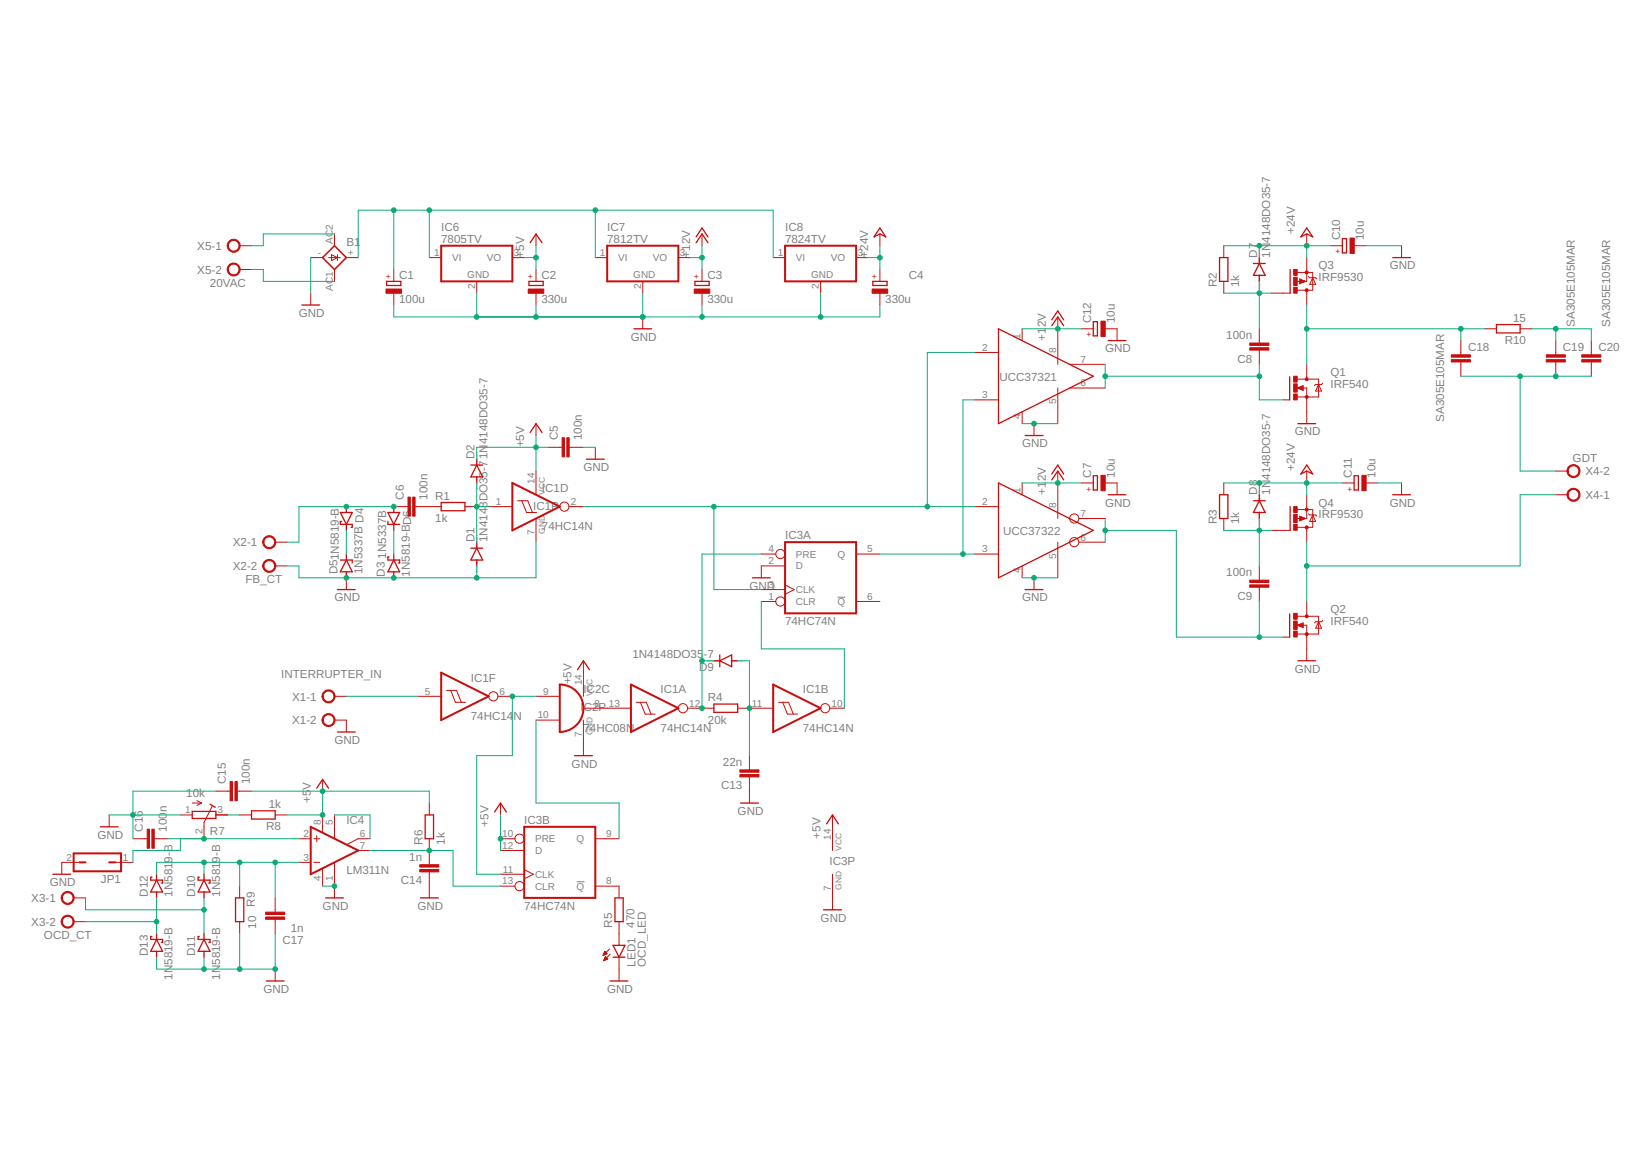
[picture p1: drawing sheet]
<svg xmlns="http://www.w3.org/2000/svg" width="297mm" height="210mm" viewBox="0 0 297 210" stroke-linecap="round" stroke-linejoin="round" font-family="sans-serif">
<defs><g id="words">
<g font-size="2.1" fill="#808080">
<text x="79.4" y="41.5">IC6</text>
<text x="109.2" y="41.5">IC7</text>
<text x="141.2" y="41.5">IC8</text>
<text x="35.5" y="45">X5-1</text>
<text x="62.3" y="44.2">B1</text>
<text x="79.4" y="43.7">7805TV</text>
<text x="94.3" y="46.3" transform="rotate(-90 94.3 46.3)">+5V</text>
<text x="109.2" y="43.7">7812TV</text>
<text x="124.2" y="46.3" transform="rotate(-90 124.2 46.3)">+12V</text>
<text x="141.2" y="43.7">7824TV</text>
<text x="156.2" y="46.3" transform="rotate(-90 156.2 46.3)">+24V</text>
<text x="226.2" y="46.3" transform="rotate(-90 226.2 46.3)">D7</text>
<text x="228.5" y="46.3" transform="rotate(-90 228.5 46.3)">1N</text>
<text x="228.5" y="43.7" transform="rotate(-90 228.5 43.7)">4148DO35-7</text>
<text x="233" y="42.1" transform="rotate(-90 233 42.1)">+24V</text>
<text x="241.1" y="43.2" transform="rotate(-90 241.1 43.2)">C10</text>
<text x="245.4" y="43.2" transform="rotate(-90 245.4 43.2)">10u</text>
<text x="35.5" y="49.2">X5-2</text>
<text x="37.8" y="51.6">20VAC</text>
<text x="71.8" y="50.2">C1</text>
<text x="97.4" y="50.2">C2</text>
<text x="127.3" y="50.2">C3</text>
<text x="163.5" y="50.2">C4</text>
<text x="218.9" y="51.7" transform="rotate(-90 218.9 51.7)">R2</text>
<text x="222.9" y="51.7" transform="rotate(-90 222.9 51.7)">1k</text>
<text x="237.2" y="50.6">IRF9530</text>
<text x="237.2" y="48.5">Q3</text>
<text x="250" y="48.5">GND</text>
<text x="53.8" y="57">GND</text>
<text x="71.8" y="54.5">100u</text>
<text x="97.4" y="54.5">330u</text>
<text x="127.3" y="54.5">330u</text>
<text x="159.3" y="54.5">330u</text>
<text x="188.2" y="58.9" transform="rotate(-90 188.2 58.9)">2V</text>
<text x="196.3" y="58.2" transform="rotate(-90 196.3 58.2)">C12</text>
<text x="200.6" y="58.2" transform="rotate(-90 200.6 58.2)">10u</text>
<text x="272.2" y="57.9">15</text>
<text x="283.3" y="58.8" transform="rotate(-90 283.3 58.8)">SA305E105MAR</text>
<text x="289.7" y="58.8" transform="rotate(-90 289.7 58.8)">SA305E105MAR</text>
<text x="113.5" y="61.3">GND</text>
<text x="188.2" y="61.3" transform="rotate(-90 188.2 61.3)">+1</text>
<text x="198.8" y="63.4">GND</text>
<text x="220.6" y="61">100n</text>
<text x="222.6" y="65.2">C8</text>
<text x="264.1" y="63.1">C18</text>
<text x="270.7" y="61.9">R10</text>
<text x="281.2" y="63.1">C19</text>
<text x="287.6" y="63.1">C20</text>
<text x="179.8" y="68.5">UCC37321</text>
<text x="239.4" y="69.8">IRF540</text>
<text x="239.4" y="67.7">Q1</text>
<text x="259.8" y="75.9" transform="rotate(-90 259.8 75.9)">SA305E105MAR</text>
<text x="85.4" y="82.6" transform="rotate(-90 85.4 82.6)">D2</text>
<text x="87.7" y="79.9" transform="rotate(-90 87.7 79.9)">4148DO35-7</text>
<text x="94.3" y="80.5" transform="rotate(-90 94.3 80.5)">+5V</text>
<text x="100.4" y="79.2" transform="rotate(-90 100.4 79.2)">C5</text>
<text x="104.7" y="79.2" transform="rotate(-90 104.7 79.2)">100n</text>
<text x="183.9" y="80.5">GND</text>
<text x="233" y="78.3">GND</text>
<text x="282.9" y="83.1">GDT</text>
<text x="72.7" y="89.8" transform="rotate(-90 72.7 89.8)">C6</text>
<text x="76.9" y="89.8" transform="rotate(-90 76.9 89.8)">100n</text>
<text x="78.3" y="89.9">R1</text>
<text x="97.5" y="88.5">IC1D</text>
<text x="105" y="84.7">GND</text>
<text x="188.2" y="89" transform="rotate(-90 188.2 89)">+1</text>
<text x="188.2" y="86.6" transform="rotate(-90 188.2 86.6)">2V</text>
<text x="196.3" y="85.9" transform="rotate(-90 196.3 85.9)">C7</text>
<text x="200.6" y="85.9" transform="rotate(-90 200.6 85.9)">10u</text>
<text x="226.2" y="89" transform="rotate(-90 226.2 89)">D8</text>
<text x="228.5" y="89" transform="rotate(-90 228.5 89)">1N</text>
<text x="228.5" y="86.3" transform="rotate(-90 228.5 86.3)">4148DO35-7</text>
<text x="233" y="84.7" transform="rotate(-90 233 84.7)">+24V</text>
<text x="243.2" y="85.9" transform="rotate(-90 243.2 85.9)">C11</text>
<text x="247.5" y="85.9" transform="rotate(-90 247.5 85.9)">10u</text>
<text x="285.2" y="89.7">X4-1</text>
<text x="285.2" y="85.5">X4-2</text>
<text x="78.3" y="93.9">1k</text>
<text x="95.9" y="91.7">IC1P</text>
<text x="97.5" y="95.4">74HC14N</text>
<text x="198.8" y="91.1">GND</text>
<text x="218.9" y="94.3" transform="rotate(-90 218.9 94.3)">R3</text>
<text x="222.9" y="94.3" transform="rotate(-90 222.9 94.3)">1k</text>
<text x="237.2" y="93.3">IRF9530</text>
<text x="237.2" y="91.1">Q4</text>
<text x="250" y="91.1">GND</text>
<text x="41.9" y="98.3">X2-1</text>
<text x="69.5" y="100.5" transform="rotate(-90 69.5 100.5)">1N5337B</text>
<text x="85.4" y="97.5" transform="rotate(-90 85.4 97.5)">D1</text>
<text x="87.7" y="97.5" transform="rotate(-90 87.7 97.5)">1N4148DO35-71N</text>
<text x="141.2" y="97">IC3A</text>
<text x="180.5" y="96.2">UCC37322</text>
<text x="41.9" y="102.5">X2-2</text>
<text x="44.2" y="104.9">FB_CT</text>
<text x="60.7" y="103.3" transform="rotate(-90 60.7 103.3)">D51N5819-B</text>
<text x="65.2" y="103.3" transform="rotate(-90 65.2 103.3)">1N5337B D4</text>
<text x="69.2" y="103.7" transform="rotate(-90 69.2 103.7)">D3</text>
<text x="73.7" y="103.7" transform="rotate(-90 73.7 103.7)">1N5819-BD6</text>
<text x="134.8" y="106.1">GND</text>
<text x="220.6" y="103.6">100n</text>
<text x="222.6" y="107.9">C9</text>
<text x="60.2" y="108.2">GND</text>
<text x="141.2" y="112.5">74HC74N</text>
<text x="183.9" y="108.2">GND</text>
<text x="239.4" y="112.5">IRF540</text>
<text x="239.4" y="110.3">Q2</text>
<text x="113.8" y="118.4">1N4148DO35</text>
<text x="126.6" y="118.4">-7</text>
<text x="50.6" y="121.9">INTERRUPTER_IN</text>
<text x="84.7" y="122.6">IC1F</text>
<text x="102.8" y="123.1" transform="rotate(-90 102.8 123.1)">+5V</text>
<text x="105" y="124.7">I</text>
<text x="105.6" y="124.7">C2C</text>
<text x="118.8" y="124.7">IC1A</text>
<text x="125.8" y="120.8">D9</text>
<text x="144.4" y="124.7">IC1B</text>
<text x="233" y="121">GND</text>
<text x="52.6" y="126">X1-1</text>
<text x="52.6" y="130.3">X1-2</text>
<text x="84.7" y="129.5">74HC14</text>
<text x="92.4" y="129.5">N</text>
<text x="104.4" y="127.9">IC2P</text>
<text x="105" y="131.6">74HC08N</text>
<text x="118.8" y="131.6">74HC14N</text>
<text x="127.4" y="130.2">20k</text>
<text x="127.4" y="126.1">R4</text>
<text x="144.4" y="131.6">74HC14N</text>
<text x="60.2" y="133.8">GND</text>
<text x="130.1" y="137.7">22n</text>
<text x="33.5" y="143.4">10k</text>
<text x="40.7" y="141" transform="rotate(-90 40.7 141)">C15</text>
<text x="44.9" y="141" transform="rotate(-90 44.9 141)">100n</text>
<text x="55.9" y="142.1" transform="rotate(-90 55.9 142.1)">V</text>
<text x="102.8" y="138">GND</text>
<text x="129.7" y="142">C13</text>
<text x="25.7" y="149.6" transform="rotate(-90 25.7 149.6)">C16</text>
<text x="30" y="149.6" transform="rotate(-90 30 149.6)">100</text>
<text x="30" y="146.1" transform="rotate(-90 30 146.1)">n</text>
<text x="47.9" y="149.3">R8</text>
<text x="48.4" y="145.3">1k</text>
<text x="55.9" y="144.4" transform="rotate(-90 55.9 144.4)">+5</text>
<text x="62.3" y="148.2">IC4</text>
<text x="87.9" y="148.7" transform="rotate(-90 87.9 148.7)">+5V</text>
<text x="94.3" y="148.2">IC3B</text>
<text x="132.7" y="146.6">GND</text>
<text x="17.5" y="150.8">GND</text>
<text x="37.8" y="150.1">R7</text>
<text x="73.6" y="154.8">1n</text>
<text x="76" y="151.9" transform="rotate(-90 76 151.9)">R6</text>
<text x="80" y="151.9" transform="rotate(-90 80 151.9)">1k</text>
<text x="147.6" y="150.8" transform="rotate(-90 147.6 150.8)">+5V</text>
<text x="149.2" y="155.6">IC3P</text>
<text x="9" y="159.4">GND</text>
<text x="18.2" y="158.7">JP1</text>
<text x="26.6" y="161.3" transform="rotate(-90 26.6 161.3)">D12</text>
<text x="31.1" y="161.3" transform="rotate(-90 31.1 161.3)">1N5819-B</text>
<text x="35.1" y="161.3" transform="rotate(-90 35.1 161.3)">D10</text>
<text x="39.6" y="161.3" transform="rotate(-90 39.6 161.3)">1N5819-B</text>
<text x="62.3" y="157.2">LM311N</text>
<text x="72.1" y="159.1">C14</text>
<text x="5.6" y="162.3">X3-1</text>
<text x="5.6" y="166.5">X3-2</text>
<text x="45.9" y="163.1" transform="rotate(-90 45.9 163.1)">R9</text>
<text x="46.1" y="167" transform="rotate(-90 46.1 167)">10</text>
<text x="52.3" y="167.6">1n</text>
<text x="58" y="163.6">GND</text>
<text x="75.1" y="163.6">GND</text>
<text x="94.3" y="163.6">74HC74N</text>
<text x="110.1" y="166.8" transform="rotate(-90 110.1 166.8)">R5</text>
<text x="114.1" y="166.8" transform="rotate(-90 114.1 166.8)">470</text>
<text x="147.6" y="165.8">GND</text>
<text x="7.9" y="168.9">OCD_CT</text>
<text x="26.6" y="172" transform="rotate(-90 26.6 172)">D13</text>
<text x="35.1" y="172" transform="rotate(-90 35.1 172)">D11</text>
<text x="50.8" y="169.7">C17</text>
<text x="114.4" y="173.9" transform="rotate(-90 114.4 173.9)">LED1</text>
<text x="116.2" y="173.9" transform="rotate(-90 116.2 173.9)">OCD_LED</text>
<text x="31.1" y="176.2" transform="rotate(-90 31.1 176.2)">1N5819-B</text>
<text x="39.6" y="176.2" transform="rotate(-90 39.6 176.2)">1N5819-B</text>
<text x="47.4" y="178.6">GND</text>
<text x="109.2" y="178.6">GND</text>
</g>
<g font-size="1.8" fill="#808080">
<text x="57.2" y="46">-</text>
<text x="59.9" y="43.9" transform="rotate(-90 59.9 43.9)">AC2</text>
<text x="62.6" y="46">+</text>
<text x="78.1" y="46">1</text>
<text x="81.3" y="47">VI</text>
<text x="87.6" y="47">VO</text>
<text x="92.5" y="46">3</text>
<text x="107.9" y="46">1</text>
<text x="111.2" y="47">VI</text>
<text x="117.5" y="47">VO</text>
<text x="122.3" y="46">3</text>
<text x="139.9" y="46">1</text>
<text x="143.2" y="47">VI</text>
<text x="149.5" y="47">VO</text>
<text x="154.3" y="46">3</text>
<text x="59.9" y="52.3" transform="rotate(-90 59.9 52.3)">AC1</text>
<text x="84.1" y="50">GND</text>
<text x="85.5" y="51.9" transform="rotate(-90 85.5 51.9)">2</text>
<text x="113.9" y="50">GND</text>
<text x="115.3" y="51.9" transform="rotate(-90 115.3 51.9)">2</text>
<text x="145.9" y="50">GND</text>
<text x="147.3" y="51.9" transform="rotate(-90 147.3 51.9)">2</text>
<text x="176.7" y="63.1">2</text>
<text x="183.6" y="61" transform="rotate(-90 183.6 61)">1</text>
<text x="190" y="63.6" transform="rotate(-90 190 63.6)">8</text>
<text x="194.4" y="65.2">7</text>
<text x="176.7" y="71.6">3</text>
<text x="194.4" y="69.5">6</text>
<text x="183.6" y="75.4" transform="rotate(-90 183.6 75.4)">4</text>
<text x="190" y="72.8" transform="rotate(-90 190 72.8)">5</text>
<text x="96.1" y="87" transform="rotate(-90 96.1 87)">14</text>
<text x="183.6" y="88.7" transform="rotate(-90 183.6 88.7)">1</text>
<text x="89.2" y="90.8">1</text>
<text x="102.7" y="90.8">2</text>
<text x="176.7" y="90.8">2</text>
<text x="190" y="91.3" transform="rotate(-90 190 91.3)">8</text>
<text x="194.4" y="93">7</text>
<text x="96.1" y="96.2" transform="rotate(-90 96.1 96.2)">7</text>
<text x="138.3" y="101.5">2</text>
<text x="138.3" y="99.4">4</text>
<text x="143.2" y="100.3">PRE</text>
<text x="150.7" y="100.3">Q</text>
<text x="156" y="99.4">5</text>
<text x="176.7" y="99.4">3</text>
<text x="190" y="100.5" transform="rotate(-90 190 100.5)">5</text>
<text x="194.4" y="97.2">6</text>
<text x="138.3" y="107.9">1</text>
<text x="138.3" y="105.8">3</text>
<text x="143.2" y="102.4">D</text>
<text x="143.2" y="106.7">CLK</text>
<text x="156" y="107.9">6</text>
<text x="183.6" y="103.1" transform="rotate(-90 183.6 103.1)">4</text>
<text x="143.2" y="108.8">CLR</text>
<text x="150.7" y="108.8">Q</text>
<text x="76.4" y="125">5</text>
<text x="89.9" y="125">6</text>
<text x="97.8" y="125">9</text>
<text x="104.7" y="123.3" transform="rotate(-90 104.7 123.3)">14</text>
<text x="96.8" y="129.2">10</text>
<text x="106.9" y="127.1">8</text>
<text x="109.6" y="127.1">13</text>
<text x="124" y="127.1">12</text>
<text x="135.3" y="127.1">11</text>
<text x="149.6" y="127.1">10</text>
<text x="104.7" y="132.5" transform="rotate(-90 104.7 132.5)">7</text>
<text x="33.3" y="146.3">1</text>
<text x="39.1" y="146.3">3</text>
<text x="57.7" y="148.4" transform="rotate(-90 57.7 148.4)">8</text>
<text x="59.9" y="148.4" transform="rotate(-90 59.9 148.4)">5</text>
<text x="12" y="154.8">2</text>
<text x="22.1" y="154.8">1</text>
<text x="36.4" y="150" transform="rotate(-90 36.4 150)">2</text>
<text x="54.6" y="154.8">3</text>
<text x="54.6" y="150.5">2</text>
<text x="64.7" y="150.5">6</text>
<text x="64.7" y="152.7">7</text>
<text x="90.4" y="152.7">12</text>
<text x="90.4" y="150.5">10</text>
<text x="96.3" y="153.6">D</text>
<text x="96.3" y="151.5">PRE</text>
<text x="103.7" y="151.5">Q</text>
<text x="109.1" y="150.5">9</text>
<text x="149.5" y="151" transform="rotate(-90 149.5 151)">14</text>
<text x="57.7" y="158.5" transform="rotate(-90 57.7 158.5)">4</text>
<text x="59.9" y="158.5" transform="rotate(-90 59.9 158.5)">1</text>
<text x="90.4" y="159.1">13</text>
<text x="90.5" y="156.9">11</text>
<text x="96.3" y="160">CLR</text>
<text x="96.3" y="157.9">CLK</text>
<text x="103.7" y="160">Q</text>
<text x="109.1" y="159.1">8</text>
<text x="149.5" y="160.2" transform="rotate(-90 149.5 160.2)">7</text>
</g>
<g font-size="1.5" fill="#c90d0c">
<text x="240.3" y="45.8">+</text>
<text x="70.4" y="50.3" transform="rotate(-90 70.4 50.3)">+</text>
<text x="96" y="50.3" transform="rotate(-90 96 50.3)">+</text>
<text x="125.8" y="50.3" transform="rotate(-90 125.8 50.3)">+</text>
<text x="157.8" y="50.3" transform="rotate(-90 157.8 50.3)">+</text>
<text x="195.5" y="60.7">+</text>
<text x="195.5" y="88.4">+</text>
<text x="242.4" y="88.4">+</text>
</g>
<g font-size="1.5" fill="#808080">
<text x="98" y="89" transform="rotate(-90 98 89)">VCC</text>
<text x="98" y="96" transform="rotate(-90 98 96)">GND</text>
<text x="106.6" y="125.3" transform="rotate(-90 106.6 125.3)">VCC</text>
<text x="106.6" y="132.3" transform="rotate(-90 106.6 132.3)">GND</text>
<text x="151.4" y="153" transform="rotate(-90 151.4 153)">VCC</text>
<text x="151.4" y="160" transform="rotate(-90 151.4 160)">GND</text>
</g>
<g font-size=".5" fill="#ffba08">
<text x="226.7" y="47.7" transform="rotate(-90 226.7 47.7)">SpiceOrder 2</text>
<text x="226.7" y="52" transform="rotate(-90 226.7 52)">SpiceOrder 1</text>
<text x="85.9" y="83.9" transform="rotate(-90 85.9 83.9)">SpiceOrder 2</text>
<text x="85.9" y="88.2" transform="rotate(-90 85.9 88.2)">SpiceOrder 1</text>
<text x="226.7" y="94.6" transform="rotate(-90 226.7 94.6)">SpiceOrder 1</text>
<text x="226.7" y="90.3" transform="rotate(-90 226.7 90.3)">SpiceOrder 2</text>
<text x="85.9" y="98.9" transform="rotate(-90 85.9 98.9)">SpiceOrder 2</text>
<text x="85.9" y="103.1" transform="rotate(-90 85.9 103.1)">SpiceOrder 1</text>
<text x="127.1" y="119">SpiceOrder 2</text>
<text x="131.4" y="119">SpiceOrder 1</text>
</g>
</g></defs>
<path d="M150.7 107.4h1.4M103.8 158.6h1.4" fill="none" stroke="#808080" stroke-width=".18"/>
<g fill="none" stroke="#c90d0c" stroke-width=".36">
<path d="M79.4 44.2h12.8v6.4h-12.8zM109.2 44.2h12.8v6.4h-12.8zM141.2 44.2h12.8v6.4h-12.8zM92.2 86.9l8.5 4.2-8.5 4.3zM141.2 97.5h12.8v12.8h-12.8zM79.4 121l8.5 4.2-8.5 4.3zM100.7 123.1a4.3 4.3 0 0 1 4.3 4.3 4.3 4.3 0 0 1-4.3 4.3zM113.5 123.1l8.5 4.3-8.5 4.3zM139.1 123.1l8.5 4.3-8.5 4.3zM13.3 153.5h8.5v3.2h-8.5zM14.3 155.1h1.1M19.6 155.1h1.1"/>
<path d="M55.9 148.7l8.6 4.3-8.6 4.2zM94.3 148.7h12.8v12.8h-12.8z"/>
</g>
<g fill="none" stroke="#c90d0c" stroke-width=".18">
<path d="M43.1 44.2h2.2M43.1 48.5h2.2M55.9 46.3h2.1M55.9 52.7v2.2M59.1 46.3h2.1M59.6 45.8l1.1 .5-1.1 .6zM60.2 42.1v2.1M60.2 48.5v2.1M60.7 45.8v1.1M62.3 46.3h2.2M70.8 48.5v2.1M70.8 52.7v2.2"/>
<path d="M77.2 46.3h2.2M85.8 50.6v2.1M92.2 46.3h2.1M96.4 42.1v2.1M96.4 48.5v2.1M96.4 52.7v2.2M107.1 46.3h2.1M115.6 50.6v2.1M115.6 57v2.1M122 46.3h2.2M126.3 42.1v2.1M126.3 48.5v2.1"/>
<path d="M126.3 52.7v2.2M139.1 46.3h2.1M147.6 50.6v2.1M154 46.3h2.2M158.3 42.1v2.1M158.3 48.5v2.1M158.3 52.7v2.2M183.9 59.1v2.2M190.3 57v8.5M194.6 59.1h2.1M198.8 59.1h2.2v2.2M220.2 44.2v2.1"/>
<path d="M220.2 50.6v2.1M226.6 59.1v2.6M228.7 52.7h3.4M233.2 50.6h.7M233.4 49h2.8v3.2h-2.8M233.8 50.2l1.1 .4-1.1 .4zM235.1 42.1v2.1M235.1 46.3v4.3h-.3M235.1 52.2v2.7M235.4 49.7l.2 .3h1.1l.2 .2M236.2 50l.5 1.1h-1.1zM239.4 44.2h2.1"/>
<path d="M243.6 44.2h2.2M252.2 44.2v2.1M267.1 59.1h2.1M273.5 59.1h2.1M96.4 76.2v2.1M175.4 71.9h4.2M175.4 63.4h4.2M183.9 74.1v2.1M186 76.2v2.1M190.3 69.8v6.4M192.4 69.8h6.4M192.4 65.5h6.4"/>
<path d="M226.6 63v2.5M230.8 71.9h1.2M233.4 69.8l1.1-.4v.8zM233.4 68.2h3.8v3.2h-3.8M234.4 69.8h.7v6.4M235.1 65.5v2.7M237.2 69.2l.6 1.1h-1.1zM238 68.9l-.2 .3h-1.1l-.2 .2M262.8 61.3v2.5M262.8 65.1v2.6M279.9 61.3v2.5M279.9 65.1v2.6"/>
<path d="M286.3 61.3v2.5M286.3 65.1v2.6M49.5 97.5h2.1M70.8 91.1h2.6M74.7 91.1h4.7M83.7 91.1h2.1M87.9 91.1h4.3M93.1 90.1h1.9l.8 2.1M93.9 90.1l.8 2.1h1.8M96.4 84.7v4.3M96.4 93.3v4.2M98.6 80.5h2.5"/>
<path d="M102.4 91.1h2.6M102.4 80.5h2.6M107.1 80.5v2.1M137 99.7h2.6M154 99.7h4.3M175.4 91.1h4.2M175.4 99.7h4.2M183.9 86.9v2.1M190.3 84.7v8.6M190.3 97.5v6.4M194.1 93.3h4.7M194.1 97.5h4.7"/>
<path d="M194.6 86.9h2.1M198.8 86.9h2.2v2.1M220.2 86.9v2.1M220.2 93.3v2.1M228.7 95.4h3.4M233.2 93.3h.7M233.4 91.7h2.8v3.1h-2.8M233.8 92.8l1.1 .5-1.1 .4zM235.1 84.7v2.2M235.1 89v4.3h-.3M235.1 94.8v2.7M235.4 92.4l.2 .2h1.1l.2 .2"/>
<path d="M236.2 92.6l.5 1.2h-1.1zM241.5 86.9h2.1M245.8 86.9h2.1M252.2 86.9v2.1M279.9 89h2.1M279.9 84.7h2.1M49.5 101.8h2.1M62.3 103.9v2.1M105 118.9v6.3M137 108.2h2.6M137 106h4.2M141.2 101.8h-4.2v2.1"/>
<path d="M141.2 105.2l1.7 .8-1.7 .9M154 108.2h4.3M183.9 101.8v2.1M186 103.9v2.1M226.6 101.8v2.6M226.6 105.6v2.6M230.8 114.6h1.2M233.4 112.5l1.1-.5v.9zM233.4 110.8h3.8v3.2h-3.8M234.4 112.5h.7v6.4M235.1 108.2v2.6M237.2 111.8l.6 1.2h-1.1z"/>
<path d="M238 111.6l-.2 .2h-1.1l-.2 .2M60.2 125.2h2.1M60.2 129.5h2.1v2.2M75.1 125.2h4.3M80.3 124.2h1.8l.9 2.1M81.1 124.2l.8 2.1h1.9M89.6 125.2h2.6M96.4 125.2h4.3M96.4 129.5h4.3M105 127.4h8.5M105 129.5v6.4M114.5 126.3h1.8l.8 2.1"/>
<path d="M115.2 126.3l.9 2.1h1.8M123.7 127.4h4.7M132.7 127.4h6.4M134.8 135.9v2.6M134.8 139.8v4.6M140.1 126.3h1.8l.8 2.1M140.8 126.3l.9 2.1h1.8M149.3 127.4h2.6M14.3 155.1h-3.2v2.1M19.6 146.6v2.1M20.7 155.1h3.2M23.9 150.9h2.6"/>
<path d="M27.7 150.9h2.6M32.4 146.6h2.2M34.6 144.4h1.7M35.4 144l.9 .4M36.3 144.4l-.9 .5M38.2 145l-1.5 3v2.9M38.8 142.3h2.6M38.8 146.6h2.2M42.7 142.3h2.6M43.1 146.6h2.2M43.1 159.4v2.1M49.5 146.6h2.1"/>
<path d="M53.8 150.9h2.1M53.8 155.1h2.1M56.5 150.9h1M56.5 155.1h1M57 150.3v1.1M58 140.2v2.1M58 146.6v3.1M58 156.2v3.2M60.2 146.6v4.2M60.2 155.2v6.3M64.5 153h2.1M66.6 150.9h-2.1l-2.1 1"/>
<path d="M77.2 144.4v2.2M77.2 150.9v4.6M77.2 156.8v4.7M90 159.4h2.6M90 153h4.3M90 157.2h4.3M90 150.9h2.6M90 144.4v2.2M94.3 156.4l1.7 .8-1.7 .9M107.1 159.4h4.3v2.1M107.1 150.9h4.3M149.8 146.6v6.4"/>
<path d="M149.8 157.2v6.4M13.3 161.5h2.1M13.3 165.8h2.1M43.1 165.8v2.1M49.5 161.5v2.6M49.5 165.4v2.5M49.5 174.3v2.1M108.5 171.8h.2M108.6 171.7h.3M108.6 171.6h.5M108.6 172.7h.2M108.6 171.5h.6"/>
<path d="M108.7 172.6h.3M108.7 171.4h.4M108.7 172.6h.5M108.7 171.3h.3M108.8 172.4h.5M108.8 171.2h.1M108.8 172.3h.4M108.8 171.1l.4 .4-.7 .4zM108.8 172.3h.3M108.9 172.1h.1M108.9 172.1l.4 .4-.7 .3zM109.7 170.7l-1.2 1.2"/>
<path d="M109.8 171.6l-1.2 1.2M111.4 165.8v4.2M111.4 172.2v4.2"/>
<circle cx="101.5" cy="91.1" r=".83"/>
<circle cx="140.4" cy="99.7" r=".83"/>
<circle cx="193.3" cy="97.5" r=".83"/>
<circle cx="193.3" cy="93.3" r=".83"/>
<circle cx="140.4" cy="108.2" r=".83"/>
<circle cx="88.8" cy="125.2" r=".83"/>
<circle cx="122.9" cy="127.4" r=".83"/>
<circle cx="148.5" cy="127.4" r=".83"/>
<circle cx="93.5" cy="159.4" r=".83"/>
<circle cx="93.5" cy="150.9" r=".83"/>
</g>
<g fill="none" stroke="#c90d0c" stroke-width=".23">
<path d="M54.3 54.9h3.2M69.6 50.6h2.5v.8h-2.5zM95.2 50.6h2.5v.8h-2.5zM95.4 43.7l1-1.6 1.1 1.6M114 59.1h3.2M125 50.6h2.6v.8h-2.6zM125.2 43.7l1.1-1.6 1.1 1.6M125.2 42.6l1.1-1.6 1.1 1.6M157 50.6h2.6v.8h-2.6zM158.3 41l1.1 1.6-1.1-.5-1.1 .5zM179.6 59.1l17.1 8.6-17.1 8.5zM189.2 58.6l1.1-1.6 1.1 1.6"/>
<path d="M189.2 57.5l1.1-1.6 1.1 1.6M196.7 57.8h.7v2.6h-.7zM219.4 46.3h1.5v4.3h-1.5zM225.5 47.4h2.1M226.6 47.4l1 2.1h-2.1zM226.6 46.3v1.1M226.6 49.5v1.1M232.1 48.5v4.2M235.1 41l1.1 1.6-1.1-.5-1.1 .5zM241.5 42.9h.8v2.6h-.8zM250.6 46.3h3.2M269.2 58.4h4.3v1.5h-4.3z"/>
<path d="M95.4 77.8l1-1.6 1.1 1.6M184.4 78.3h3.2M199.4 61.3h3.2M232 67.8v4.1M233.5 76.2h3.2M61.2 92.2h2.2l-1.1 2.1zM61.5 93.8h-.3v.5h2.2v.5h-.2M62.3 91.1v1.1M62.3 94.3v1.1M62.3 99.7v1M69.8 93.8v.5h2.1M69.8 92.2h2.1l-1.1 2.1z"/>
<path d="M70.8 91.1v1.1M70.8 94.3v1.1M70.8 99.7v1M79.4 90.4h4.3v1.5h-4.3zM84.7 98.6h2.1M84.7 83.7h2.1M85.8 98.6l1 2.1h-2.1zM85.8 82.6v1.1M85.8 85.8v1.1M85.8 97.5v1.1M85.8 83.7l1 2.1h-2.1zM105.5 82.6h3.2"/>
<path d="M179.6 86.9l17.1 8.5-17.1 8.5zM189.2 86.3l1.1-1.6 1.1 1.6M189.2 85.3l1.1-1.6 1.1 1.6M196.7 85.6h.7v2.5h-.7zM199.4 89h3.2M219.4 89h1.5v4.3h-1.5zM225.5 90.1h2.1M226.6 90.1l1 2.1h-2.1zM226.6 89v1.1M226.6 92.2v1.1M232.1 91.1v4.3M235.1 83.7l1.1 1.6-1.1-.6-1.1 .6z"/>
<path d="M243.6 85.6h.8v2.5h-.8zM250.6 89h3.2M60.7 106h3.2M61.2 100.7h2.2v.6M62.3 100.7l1.1 2.1h-2.2zM62.3 102.8v1.1M70 100.2h-.2v.5h2.1v.6h-.2M70.8 100.7l1.1 2.1h-2.1zM70.8 102.8v1.1M85.8 100.7v1.1M128.4 118.9h1.1M129.5 118.9l2.1-1.1v2.1z"/>
<path d="M129.5 117.8v2.1M131.6 118.9h1.1M135.4 103.9h3.2M184.4 106h3.2M232 110.4v4.2M233.5 118.9h3.2M60.7 131.7h3.2M103.4 135.9h3.2M103.9 120.5l1.1-1.6 1 1.6M128.4 126.6h4.3v1.5h-4.3zM9.5 157.2h3.2M18.1 148.7h3.2"/>
<path d="M27.3 157.8h-.2v.5h2.2v.5h-.3M28.2 158.3l1.1 2.1h-2.2zM28.2 157.2v1.1M34.6 145.9h4.2v1.3h-4.2zM35.9 157.8h-.3v.5h2.2v.5h-.2M36.7 158.3l1.1 2.1h-2.2zM36.7 157.2v1.1M37.8 144.7l.9 .5M45.3 145.8h4.2v1.5h-4.2zM57 141.8l1-1.6 1.1 1.6M76.5 146.6h1.5v4.3h-1.5zM89 146l1-1.6 1.1 1.6"/>
<path d="M133.2 144.4h3.2M148.7 148.2l1.1-1.6 1 1.6M27.3 168.4h-.2v.6h2.2v.5h-.3M28.2 169l1.1 2.1h-2.2zM28.2 160.4v1.1M28.2 167.9v1.1M28.2 171.1v1.1M35.9 168.4h-.3v.6h2.2v.5h-.2M36.7 160.4v1.1M36.7 167.9v1.1M36.7 171.1v1.1M36.7 169l1.1 2.1h-2.2z"/>
<path d="M42.4 161.5h1.5v4.3h-1.5zM47.9 176.4h3.2M58.6 161.5h3.2M75.6 161.5h3.2M109.8 176.4h3.2M110.3 170h2.1l-1 2.2zM110.3 172.2h2.1M110.6 161.5h1.5v4.3h-1.5zM148.2 163.6h3.2"/>
</g>
<path d="M58 46.3l2.2-2.1 2.1 2.1-2.1 2.2zM233.9 50.4l.8 .2-.8 .2v-.2h.2M234.4 69.6l-.8 .2 .8 .2v-.2h-.3M233.9 93l.8 .3-.8 .2v-.2h.2M234.4 112.2l-.8 .3 .8 .2v-.2h-.3" fill="none" stroke="#c90d0c" stroke-width=".28"/>
<g fill="#c90d0c" stroke="#c90d0c" stroke-width=".18">
<path d="M234.9 113.9h.4v.4h-.4z" fill-rule="evenodd"/>
<path d="M234.9 94.7h.4v.4h-.4z" fill-rule="evenodd"/>
<path d="M234.9 91.5h.4v.4h-.4z" fill-rule="evenodd"/>
<path d="M47.6 96.7a1.18 1.18 0 0 1 1.9 .3 1.18 1.18 0 0 1-.8 1.7 1.18 1.18 0 0 1-1.4-1.2h.2a.97 .97 0 0 1 1.3-.9 .97 .97 0 0 1 .3 1.6 .97 .97 0 0 1-1.6-.4v-.3h-.2v-.3z" fill-rule="evenodd"/>
<path d="M47.6 100.9a1.18 1.18 0 0 1 1.9 .3 1.18 1.18 0 0 1-.8 1.7 1.18 1.18 0 0 1-1.4-1.1h.2a.97 .97 0 0 1 1.3-.9 .97 .97 0 0 1 .3 1.6 .97 .97 0 0 1-1.6-.5v-.2h-.2l.1-.6z" fill-rule="evenodd"/>
<path d="M11.4 160.7a1.17 1.17 0 0 1 1.8 .3 1.17 1.17 0 0 1-.8 1.7 1.17 1.17 0 0 1-1.4-1.2h.2a.96 .96 0 0 1 1.4-.9 .96 .96 0 0 1 .2 1.6 .96 .96 0 0 1-1.5-.4l-.1-.3h-.2v-.3z" fill-rule="evenodd"/>
<path d="M11.4 164.9a1.17 1.17 0 0 1 1.8 .3 1.17 1.17 0 0 1-.7 1.7 1.17 1.17 0 0 1-1.5-1.1h.2a.96 .96 0 0 1 1.3-.9 .96 .96 0 0 1 .3 1.6 .96 .96 0 0 1-1.5-.5l-.1-.2h-.2l.2-.6z" fill-rule="evenodd"/>
<path d="M282.3 88.1a1.18 1.18 0 0 1 1.8 .4 1.18 1.18 0 0 1-.7 1.6 1.18 1.18 0 0 1-1.5-1.1h.2a.97 .97 0 0 1 1.4-.9 .97 .97 0 0 1 .2 1.6 .97 .97 0 0 1-1.5-.4l-.1-.3h-.2l.1-.3z" fill-rule="evenodd"/>
<path d="M282.3 83.9a1.18 1.18 0 0 1 1.8 .3 1.18 1.18 0 0 1-.7 1.7 1.18 1.18 0 0 1-1.5-1.2h.2a.97 .97 0 0 1 1.4-.9 .97 .97 0 0 1 .2 1.6 .97 .97 0 0 1-1.5-.4l-.1-.3h-.2l.2-.6z" fill-rule="evenodd"/>
<path d="M41.3 43.3a1.17 1.17 0 0 1 1.8 .4 1.17 1.17 0 0 1-.8 1.6 1.17 1.17 0 0 1-1.4-1.1h.2a.96 .96 0 0 1 1.3-.9 .96 .96 0 0 1 .3 1.6 .96 .96 0 0 1-1.6-.4v-.3h-.2l.1-.6z" fill-rule="evenodd"/>
<path d="M41.3 47.6a1.17 1.17 0 0 1 1.8 .3 1.17 1.17 0 0 1-.8 1.7 1.17 1.17 0 0 1-1.4-1.1h.2a.96 .96 0 0 1 1.3-.9 .96 .96 0 0 1 .3 1.6 .96 .96 0 0 1-1.6-.5v-.2h-.2l.1-.6z" fill-rule="evenodd"/>
<path d="M58.3 124.4a1.17 1.17 0 0 1 1.8 .3 1.17 1.17 0 0 1-.7 1.7 1.17 1.17 0 0 1-1.5-1.2h.2a.97 .97 0 0 1 1.4-.8 .97 .97 0 0 1 .3 1.6 .97 .97 0 0 1-1.6-.5l-.1-.3h-.2l.1-.3z" fill-rule="evenodd"/>
<path d="M58.3 128.7a1.17 1.17 0 0 1 1.8 .3 1.17 1.17 0 0 1-.7 1.7 1.17 1.17 0 0 1-1.5-1.2h.2a.97 .97 0 0 1 1.4-.9 .97 .97 0 0 1 .3 1.6 .97 .97 0 0 1-1.6-.4l-.1-.3h-.2l.2-.6z" fill-rule="evenodd"/>
<circle cx="235.1" cy="71.4" r=".27"/>
<circle cx="235.1" cy="68.2" r=".27"/>
<circle cx="235.1" cy="110.8" r=".27"/>
<circle cx="235.1" cy="52.2" r=".27"/>
<circle cx="235.1" cy="49" r=".27"/>
</g>
<g fill="#c90d0c" stroke="#c90d0c" stroke-width=".18">
<path d="M232.7 70.9h.7v1h-.7z"/>
<path d="M232.7 67.7h.7v1h-.7z"/>
<path d="M232.7 69h.7v1.5h-.7z"/>
<path d="M232.7 113.5h.7v1.1h-.7z"/>
<path d="M232.7 110.3h.7v1.1h-.7z"/>
<path d="M232.7 111.7h.7v1.5h-.7z"/>
<path d="M232.7 48.5h.7v1h-.7z"/>
<path d="M232.7 51.7h.7v1h-.7z"/>
<path d="M232.7 49.9h.7v1.5h-.7z"/>
<path d="M232.7 91.1h.7v1.1h-.7z"/>
<path d="M232.7 94.3h.7v1.1h-.7z"/>
<path d="M232.7 92.5h.7v1.5h-.7z"/>
<path d="M69.4 52h2.8v.7h-2.8z"/>
<path d="M95 52h2.8v.7h-2.8z"/>
<path d="M124.9 52h2.8v.7h-2.8z"/>
<path d="M156.9 52h2.8v.7h-2.8z"/>
<path d="M102 78.7h.4v3.5h-.4z"/>
<path d="M101.1 78.7h.5v3.5h-.5z"/>
<path d="M74.3 89.4h.4v3.4h-.4z"/>
<path d="M73.4 89.4h.4v3.4h-.4z"/>
<path d="M224.9 61.7h3.4v.4h-3.4z"/>
<path d="M224.9 62.5h3.4v.5h-3.4z"/>
<path d="M224.9 104.4h3.4v.4h-3.4z"/>
<path d="M224.9 105.2h3.4v.4h-3.4z"/>
<path d="M242.9 42.8h.7v2.8h-.7z"/>
<path d="M245 85.5h.8v2.7h-.8z"/>
<path d="M133.1 138.5h3.4v.4h-3.4z"/>
<path d="M133.1 139.3h3.4v.4h-3.4z"/>
<path d="M75.5 155.5h3.5v.5h-3.5z"/>
<path d="M75.5 156.4h3.5v.4h-3.5z"/>
<path d="M42.3 140.6h.4v3.4h-.4z"/>
<path d="M41.4 140.6h.4v3.4h-.4z"/>
<path d="M27.3 149.1h.4v3.5h-.4z"/>
<path d="M26.5 149.1h.4v3.5h-.4z"/>
<path d="M47.8 164.1h3.4v.4h-3.4z"/>
<path d="M47.8 164.9h3.4v.5h-3.4z"/>
<path d="M261.1 64.7h3.4v.4h-3.4z"/>
<path d="M261.1 63.8h3.4v.4h-3.4z"/>
<path d="M278.2 64.7h3.4v.4h-3.4z"/>
<path d="M278.2 63.8h3.4v.4h-3.4z"/>
<path d="M284.6 64.7h3.4v.4h-3.4z"/>
<path d="M284.6 63.8h3.4v.4h-3.4z"/>
<path d="M198.1 85.5h.7v2.7h-.7z"/>
<path d="M198.1 57.8h.7v2.7h-.7z"/>
</g>
<g fill="none" stroke="#0dab76" stroke-width=".18">
<path d="M70.8 37.8v10.7M77.2 37.8v8.5M107.1 37.8v8.5M45.3 48.5h2.1v2.1h12.8M55.9 46.3v6.4M60.2 42.1h-12.8v2.1h-2.1M64.5 46.3v-8.5h74.6v8.5M70.8 54.9v2.1h87.5v-2.1M85.8 52.7v4.3M94.3 46.3h2.1M96.4 44.2v4.3M96.4 54.9v2.1"/>
<path d="M115.6 52.7v4.3M124.2 46.3h2.1M126.3 44.2v4.3M126.3 54.9v2.1M147.6 52.7v4.3M156.2 46.3h2.1M158.3 44.2v4.3M183.9 59.1h10.7M220.2 44.2h19.2M220.2 52.7h8.5M226.6 44.2v2.1M226.6 50.6v8.5"/>
<path d="M235.1 59.1h32M235.1 44.2v2.1M235.1 54.9v10.6M245.8 44.2h6.4M262.8 59.1v2.2M275.6 59.1h10.7v2.2M279.9 59.1v2.2M96.4 78.3v6.4M175.4 63.4h-8.6v27.7M175.4 71.9h-2.2v27.8M183.9 76.2h6.4M198.8 65.5v4.3"/>
<path d="M198.8 67.7h27.8M226.6 65.5v6.4h4.2M262.8 67.7h23.5M273.5 67.7v17h6.4M62.3 95.4v4.3M70.8 95.4v4.3M70.8 91.1h-17v6.4h-2.2M85.8 86.9v10.6M85.8 91.1h2.1M96.4 97.5v6.4h-42.6v-2.1h-2.2M98.6 80.5h-12.8v2.1M105 80.5h2.1"/>
<path d="M105 91.1h70.4M128.4 91.1v14.9h8.6M137 99.7h-10.7v27.7M158.3 99.7h17.1M183.9 86.9h10.7M198.8 95.4h12.8v19.2h19.2M198.8 93.3v4.2M220.2 86.9h21.3M220.2 95.4h8.5M226.6 86.9v2.1M226.6 93.3v8.5M235.1 86.9v2.1"/>
<path d="M235.1 97.5v10.7M247.9 86.9h4.3M279.9 89h-6.4v12.8h-38.4M85.8 101.8v2.1M126.3 118.9h2.1M132.7 118.9h2.1v17M137 108.2v8.5h14.9v10.7M183.9 103.9h6.4M226.6 108.2v6.4M62.3 125.2h12.8M96.4 125.2h-4.2v10.7h-6.4v21.3h4.2M96.4 129.5v14.9h15v6.5"/>
<path d="M19.6 146.6h12.8M30.3 150.9h23.5M32.4 150.9v2.1h-8.5v2.1M36.7 155.1v2.1M38.8 142.3h-14.9v8.6M41 146.6h2.1M43.1 155.1v4.3M45.3 142.3h31.9v2.1M49.5 155.1v6.4M53.8 155.1h-25.6v2.1M58 159.4h2.2M58 142.3v4.3h-6.4"/>
<path d="M60.2 146.6h6.4v4.3M66.6 153h14.9v6.4h8.5M90 146.6v6.4M15.4 161.5v2.1h21.3M15.4 165.8h12.8M28.2 161.5v6.4M36.7 161.5v6.4M36.7 172.2v2.1M43.1 167.9v6.4M49.5 167.9v6.4h-21.3v-2.1"/>
</g>
<g fill="#0dab76" stroke="#0dab76" stroke-width=".18">
<circle cx="77.2" cy="37.8" r=".42"/>
<circle cx="107.1" cy="37.8" r=".42"/>
<circle cx="70.8" cy="37.8" r=".42"/>
<circle cx="115.6" cy="57" r=".42"/>
<circle cx="85.8" cy="57" r=".42"/>
<circle cx="147.6" cy="57" r=".42"/>
<circle cx="126.3" cy="57" r=".42"/>
<circle cx="96.4" cy="57" r=".42"/>
<circle cx="85.8" cy="103.9" r=".42"/>
<circle cx="70.8" cy="103.9" r=".42"/>
<circle cx="62.3" cy="103.9" r=".42"/>
<circle cx="186" cy="103.9" r=".42"/>
<circle cx="186" cy="76.2" r=".42"/>
<circle cx="60.2" cy="159.4" r=".42"/>
<circle cx="23.9" cy="146.6" r=".42"/>
<circle cx="36.7" cy="174.3" r=".42"/>
<circle cx="43.1" cy="174.3" r=".42"/>
<circle cx="49.5" cy="174.3" r=".42"/>
<circle cx="96.4" cy="46.3" r=".42"/>
<circle cx="96.4" cy="80.5" r=".42"/>
<circle cx="90" cy="150.9" r=".42"/>
<circle cx="58" cy="142.3" r=".42"/>
<circle cx="58" cy="146.6" r=".42"/>
<circle cx="126.3" cy="46.3" r=".42"/>
<circle cx="190.3" cy="86.9" r=".42"/>
<circle cx="190.3" cy="59.1" r=".42"/>
<circle cx="158.3" cy="46.3" r=".42"/>
<circle cx="226.6" cy="86.9" r=".42"/>
<circle cx="235.1" cy="86.9" r=".42"/>
<circle cx="226.6" cy="44.2" r=".42"/>
<circle cx="235.1" cy="44.2" r=".42"/>
<circle cx="85.8" cy="91.1" r=".42"/>
<circle cx="70.8" cy="91.1" r=".42"/>
<circle cx="62.3" cy="91.1" r=".42"/>
<circle cx="226.6" cy="95.4" r=".42"/>
<circle cx="226.6" cy="52.7" r=".42"/>
<circle cx="235.1" cy="101.8" r=".42"/>
<circle cx="235.1" cy="59.1" r=".42"/>
<circle cx="262.8" cy="59.1" r=".42"/>
<circle cx="166.8" cy="91.1" r=".42"/>
<circle cx="128.4" cy="91.1" r=".42"/>
<circle cx="173.2" cy="99.7" r=".42"/>
<circle cx="198.8" cy="67.7" r=".42"/>
<circle cx="226.6" cy="67.7" r=".42"/>
<circle cx="198.8" cy="95.4" r=".42"/>
<circle cx="226.6" cy="114.6" r=".42"/>
<circle cx="126.3" cy="127.4" r=".42"/>
<circle cx="126.3" cy="118.9" r=".42"/>
<circle cx="134.8" cy="127.4" r=".42"/>
<circle cx="36.7" cy="150.9" r=".42"/>
<circle cx="36.7" cy="155.1" r=".42"/>
<circle cx="43.1" cy="155.1" r=".42"/>
<circle cx="49.5" cy="155.1" r=".42"/>
<circle cx="36.7" cy="163.6" r=".42"/>
<circle cx="28.2" cy="165.8" r=".42"/>
<circle cx="77.2" cy="153" r=".42"/>
<circle cx="92.2" cy="125.2" r=".42"/>
<circle cx="279.9" cy="59.1" r=".42"/>
<circle cx="279.9" cy="67.7" r=".42"/>
<circle cx="273.5" cy="67.7" r=".42"/>
</g>
<use href="#words"/>
</svg>
